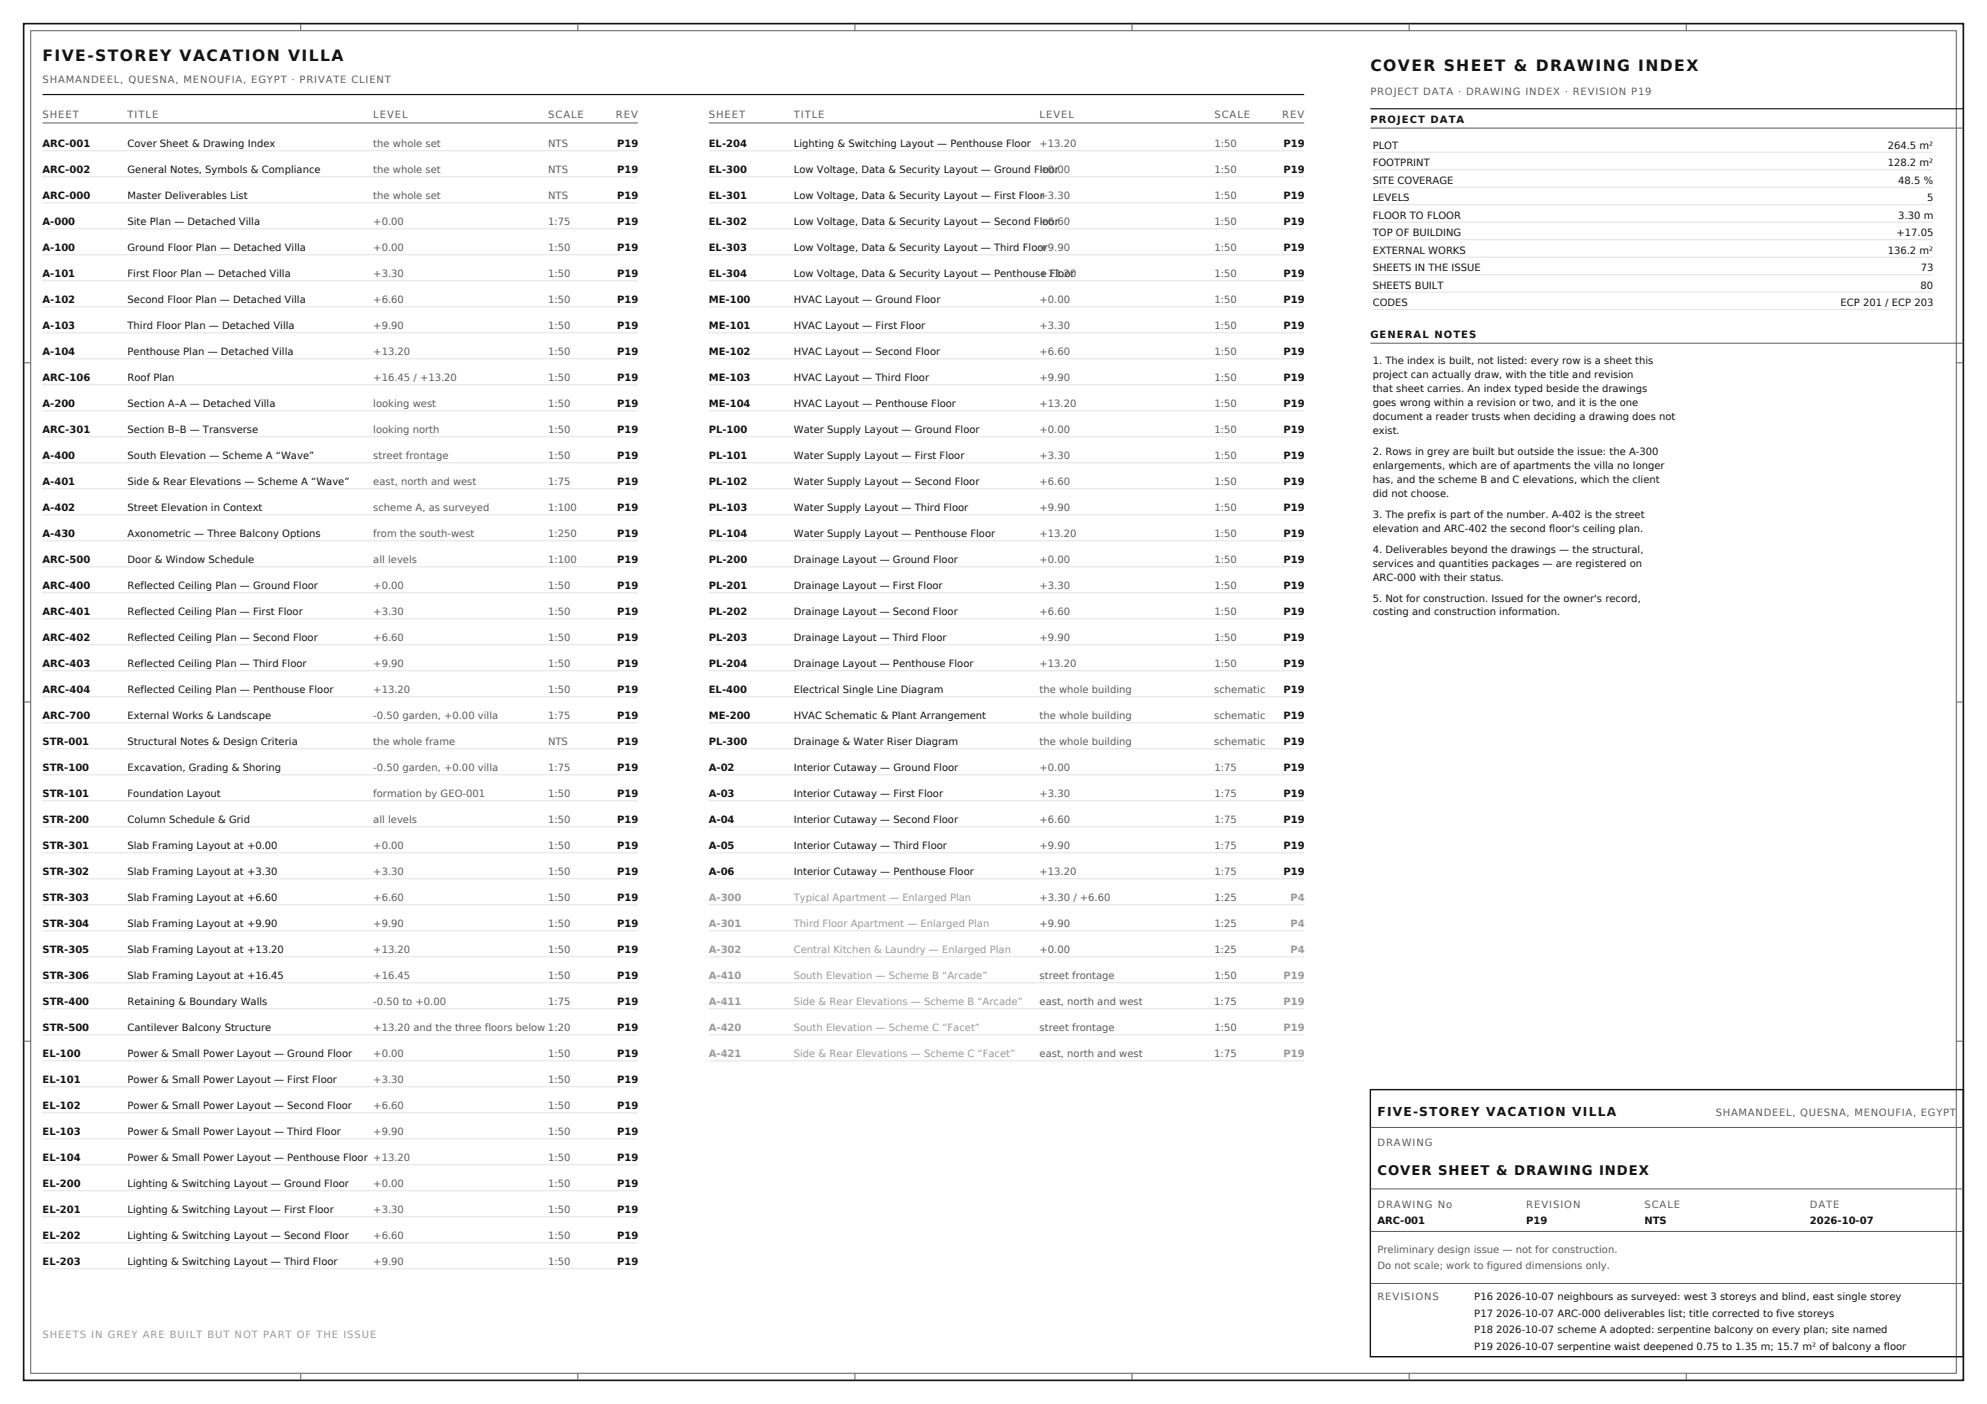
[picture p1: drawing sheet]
<svg xmlns="http://www.w3.org/2000/svg" width="841mm" height="594mm" viewBox="0 0 841 594" stroke-linecap="round" stroke-linejoin="round" font-family="sans-serif">
<defs><g id="words">
<g font-size="6.6" fill="#141414">
<text x="18" y="26">FIVE-STOREY VACATION VILLA</text>
<text x="580" y="30">COVER SHEET &amp; DRAWING INDEX</text>
</g>
<text font-size="5.6" fill="#141414" x="583" y="497">COVER SHEET &amp; DRAWING INDEX</text>
<text font-size="5.2" fill="#141414" x="583" y="472">FIVE-STOREY VACATION VILLA</text>
<g font-size="4.2" fill="#5d5d5d">
<text x="18" y="35">SHAMANDEEL, QUESNA, MENOUFIA, EGYPT · PRIVATE CLIENT</text>
<text x="580" y="40">PROJECT DATA · DRAWING INDEX · REVISION P19</text>
<text x="18" y="50">SHEET</text>
<text x="54" y="50">TITLE</text>
<text x="158" y="50">LEVEL</text>
<text x="232" y="50">SCALE</text>
<text x="260.7" y="50">REV</text>
<text x="300" y="50">SHEET</text>
<text x="336" y="50">TITLE</text>
<text x="440" y="50">LEVEL</text>
<text x="514" y="50">SCALE</text>
<text x="542.7" y="50">REV</text>
<text x="158" y="62">the whole set</text>
<text x="232" y="62">NTS</text>
<text x="440" y="62">+13.20</text>
<text x="514" y="62">1:50</text>
<text x="158" y="73">the whole set</text>
<text x="232" y="73">NTS</text>
<text x="440" y="73">+0.00</text>
<text x="514" y="73">1:50</text>
<text x="158" y="84">the whole set</text>
<text x="232" y="84">NTS</text>
<text x="514" y="84">1:50</text>
<text x="158" y="95">+0.00</text>
<text x="232" y="95">1:75</text>
<text x="440" y="95">+6.60</text>
<text x="514" y="95">1:50</text>
<text x="158" y="106">+0.00</text>
<text x="232" y="106">1:50</text>
<text x="440" y="106">+9.90</text>
<text x="514" y="106">1:50</text>
<text x="158" y="117">+3.30</text>
<text x="232" y="117">1:50</text>
<text x="440" y="117">+13.20</text>
<text x="514" y="117">1:50</text>
<text x="158" y="128">+6.60</text>
<text x="232" y="128">1:50</text>
<text x="440" y="128">+0.00</text>
<text x="514" y="128">1:50</text>
<text x="158" y="139">+9.90</text>
<text x="232" y="139">1:50</text>
<text x="440" y="139">+3.30</text>
<text x="514" y="139">1:50</text>
<text x="158" y="150">+13.20</text>
<text x="232" y="150">1:50</text>
<text x="440" y="150">+6.60</text>
<text x="514" y="150">1:50</text>
<text x="158" y="161">+16.45 / +13.20</text>
<text x="232" y="161">1:50</text>
<text x="440" y="161">+9.90</text>
<text x="514" y="161">1:50</text>
<text x="158" y="172">looking west</text>
<text x="232" y="172">1:50</text>
<text x="440" y="172">+13.20</text>
<text x="514" y="172">1:50</text>
<text x="158" y="183">looking north</text>
<text x="232" y="183">1:50</text>
<text x="440" y="183">+0.00</text>
<text x="514" y="183">1:50</text>
<text x="158" y="194">street frontage</text>
<text x="232" y="194">1:50</text>
<text x="440" y="194">+3.30</text>
<text x="514" y="194">1:50</text>
<text x="158" y="205">east, north and west</text>
<text x="232" y="205">1:75</text>
<text x="440" y="205">+6.60</text>
<text x="514" y="205">1:50</text>
<text x="158" y="216">scheme A, as surveyed</text>
<text x="232" y="216">1:100</text>
<text x="440" y="216">+9.90</text>
<text x="514" y="216">1:50</text>
<text x="158" y="227">from the south-west</text>
<text x="232" y="227">1:250</text>
<text x="440" y="227">+13.20</text>
<text x="514" y="227">1:50</text>
<text x="158" y="238">all levels</text>
<text x="232" y="238">1:100</text>
<text x="440" y="238">+0.00</text>
<text x="514" y="238">1:50</text>
<text x="158" y="249">+0.00</text>
<text x="232" y="249">1:50</text>
<text x="440" y="249">+3.30</text>
<text x="514" y="249">1:50</text>
<text x="158" y="260">+3.30</text>
<text x="232" y="260">1:50</text>
<text x="440" y="260">+6.60</text>
<text x="514" y="260">1:50</text>
<text x="158" y="271">+6.60</text>
<text x="232" y="271">1:50</text>
<text x="440" y="271">+9.90</text>
<text x="514" y="271">1:50</text>
<text x="158" y="282">+9.90</text>
<text x="232" y="282">1:50</text>
<text x="440" y="282">+13.20</text>
<text x="514" y="282">1:50</text>
<text x="158" y="293">+13.20</text>
<text x="232" y="293">1:50</text>
<text x="440" y="293">the whole building</text>
<text x="514" y="293">schematic</text>
<text x="158" y="304">-0.50 garden, +0.00 villa</text>
<text x="231.9" y="304">1:75</text>
<text x="440" y="304">the whole building</text>
<text x="514" y="304">schematic</text>
<text x="158" y="315">the whole frame</text>
<text x="232" y="315">NTS</text>
<text x="440" y="315">the whole building</text>
<text x="514" y="315">schematic</text>
<text x="158" y="326">-0.50 garden, +0.00 villa</text>
<text x="231.9" y="326">1:75</text>
<text x="440" y="326">+0.00</text>
<text x="514" y="326">1:75</text>
<text x="158" y="337">formation by GEO-001</text>
<text x="232" y="337">1:50</text>
<text x="440" y="337">+3.30</text>
<text x="514" y="337">1:75</text>
<text x="158" y="348">all levels</text>
<text x="232" y="348">1:50</text>
<text x="440" y="348">+6.60</text>
<text x="514" y="348">1:75</text>
<text x="158" y="359">+0.00</text>
<text x="232" y="359">1:50</text>
<text x="440" y="359">+9.90</text>
<text x="514" y="359">1:75</text>
<text x="158" y="370">+3.30</text>
<text x="232" y="370">1:50</text>
<text x="440" y="370">+13.20</text>
<text x="514" y="370">1:75</text>
<text x="158" y="381">+6.60</text>
<text x="232" y="381">1:50</text>
<text x="440" y="381">+3.30 / +6.60</text>
<text x="514" y="381">1:25</text>
<text x="158" y="392">+9.90</text>
<text x="232" y="392">1:50</text>
<text x="440" y="392">+9.90</text>
<text x="514" y="392">1:25</text>
<text x="158" y="403">+13.20</text>
<text x="232" y="403">1:50</text>
<text x="440" y="403">+0.00</text>
<text x="514" y="403">1:25</text>
<text x="158" y="414">+16.45</text>
<text x="232" y="414">1:50</text>
<text x="440" y="414">street frontage</text>
<text x="514" y="414">1:50</text>
<text x="158" y="425">-0.50 to +0.00</text>
<text x="232" y="425">1:75</text>
<text x="440" y="425">east, north and west</text>
<text x="514" y="425">1:75</text>
<text x="158" y="436">+13.20 and the three floors below 1:20</text>
<text x="440" y="436">street frontage</text>
<text x="514" y="436">1:50</text>
<text x="158" y="447">+0.00</text>
<text x="232" y="447">1:50</text>
<text x="440" y="447">east, north and west</text>
<text x="514" y="447">1:75</text>
<text x="158" y="458">+3.30</text>
<text x="232" y="458">1:50</text>
<text x="158" y="469">+6.60</text>
<text x="232" y="469">1:50</text>
<text x="726.2" y="472">SHAMANDEEL, QUESNA, MENOUFIA, EGYPT</text>
<text x="158" y="480">+9.90</text>
<text x="232" y="480">1:50</text>
<text x="583" y="485">DRAWING</text>
<text x="232" y="491">1:50</text>
<text x="158" y="502">+0.00</text>
<text x="232" y="502">1:50</text>
<text x="158" y="513">+3.30</text>
<text x="232" y="513">1:50</text>
<text x="583" y="511">DRAWING No</text>
<text x="646" y="511">REVISION</text>
<text x="696" y="511">SCALE</text>
<text x="766" y="511">DATE</text>
<text x="158" y="524">+6.60</text>
<text x="232" y="524">1:50</text>
<text x="583" y="530">Preliminary design issue — not for construction.</text>
<text x="158" y="535">+9.90</text>
<text x="232" y="535">1:50</text>
<text x="583" y="537">Do not scale; work to figured dimensions only.</text>
<text x="583" y="550">REVISIONS</text>
</g>
<g font-size="4.2" fill="#141414">
<text x="580" y="52">PROJECT DATA</text>
<text x="18" y="62">ARC-001</text>
<text x="54" y="62">Cover Sheet &amp; Drawing Index</text>
<text x="261.3" y="62">P19</text>
<text x="300" y="62">EL-204</text>
<text x="336" y="62">Lighting &amp; Switching Layout — Penthouse Floor</text>
<text x="543.3" y="62">P19</text>
<text x="581" y="63">PLOT</text>
<text x="799" y="63">264.5 m²</text>
<text x="581" y="70.4">FOOTPRINT</text>
<text x="799" y="70.4">128.2 m²</text>
<text x="18" y="73">ARC-002</text>
<text x="54" y="73">General Notes, Symbols &amp; Compliance</text>
<text x="261.3" y="73">P19</text>
<text x="300" y="73">EL-300</text>
<text x="336" y="73">Low Voltage, Data &amp; Security Layout — Ground Floor</text>
<text x="543.3" y="73">P19</text>
<text x="581" y="77.8">SITE COVERAGE</text>
<text x="803.4" y="77.8">48.5 %</text>
<text x="18" y="84">ARC-000</text>
<text x="54" y="84">Master Deliverables List</text>
<text x="261.3" y="84">P19</text>
<text x="300" y="84">EL-301</text>
<text x="336" y="84">Low Voltage, Data &amp; Security Layout — First Floor+3.30</text>
<text x="543.3" y="84">P19</text>
<text x="581" y="85.2">LEVELS</text>
<text x="815.7" y="85.2">5</text>
<text x="18" y="95">A-000</text>
<text x="54" y="95">Site Plan — Detached Villa</text>
<text x="261.3" y="95">P19</text>
<text x="300" y="95">EL-302</text>
<text x="336" y="95">Low Voltage, Data &amp; Security Layout — Second Floor</text>
<text x="543.3" y="95">P19</text>
<text x="581" y="92.6">FLOOR TO FLOOR</text>
<text x="803.5" y="92.6">3.30 m</text>
<text x="581" y="100">TOP OF BUILDING</text>
<text x="802.7" y="100">+17.05</text>
<text x="18" y="106">A-100</text>
<text x="54" y="106">Ground Floor Plan — Detached Villa</text>
<text x="261.3" y="106">P19</text>
<text x="300" y="106">EL-303</text>
<text x="336" y="106">Low Voltage, Data &amp; Security Layout — Third Floor</text>
<text x="543.3" y="106">P19</text>
<text x="581" y="107.4">EXTERNAL WORKS</text>
<text x="799" y="107.4">136.2 m²</text>
<text x="18" y="117">A-101</text>
<text x="54" y="117">First Floor Plan — Detached Villa</text>
<text x="261.3" y="117">P19</text>
<text x="300" y="117">EL-304</text>
<text x="336" y="117">Low Voltage, Data &amp; Security Layout — Penthouse Floor</text>
<text x="543.3" y="117">P19</text>
<text x="581" y="114.8">SHEETS IN THE ISSUE</text>
<text x="813" y="114.8">73</text>
<text x="581" y="122.2">SHEETS BUILT</text>
<text x="812.9" y="122.2">80</text>
<text x="18" y="128">A-102</text>
<text x="54" y="128">Second Floor Plan — Detached Villa</text>
<text x="261.3" y="128">P19</text>
<text x="300" y="128">ME-100</text>
<text x="336" y="128">HVAC Layout — Ground Floor</text>
<text x="543.3" y="128">P19</text>
<text x="581" y="129.6">CODES</text>
<text x="779" y="129.6">ECP 201 / ECP 203</text>
<text x="18" y="139">A-103</text>
<text x="54" y="139">Third Floor Plan — Detached Villa</text>
<text x="261.3" y="139">P19</text>
<text x="300" y="139">ME-101</text>
<text x="336" y="139">HVAC Layout — First Floor</text>
<text x="543.3" y="139">P19</text>
<text x="580" y="143">GENERAL NOTES</text>
<text x="18" y="150">A-104</text>
<text x="54" y="150">Penthouse Plan — Detached Villa</text>
<text x="261.3" y="150">P19</text>
<text x="300" y="150">ME-102</text>
<text x="336" y="150">HVAC Layout — Second Floor</text>
<text x="543.3" y="150">P19</text>
<text x="581" y="154">1. The index is built, not listed: every row is a sheet this</text>
<text x="18" y="161">ARC-106</text>
<text x="54" y="161">Roof Plan</text>
<text x="261.3" y="161">P19</text>
<text x="300" y="161">ME-103</text>
<text x="336" y="161">HVAC Layout — Third Floor</text>
<text x="543.3" y="161">P19</text>
<text x="581" y="159.9">project can actually draw, with the title and revision</text>
<text x="581" y="165.8">that sheet carries. An index typed beside the drawings</text>
<text x="18" y="172">A-200</text>
<text x="54" y="172">Section A–A — Detached Villa</text>
<text x="261.3" y="172">P19</text>
<text x="300" y="172">ME-104</text>
<text x="336" y="172">HVAC Layout — Penthouse Floor</text>
<text x="543.3" y="172">P19</text>
<text x="581" y="171.7">goes wrong within a revision or two, and it is the one</text>
<text x="581" y="177.6">document a reader trusts when deciding a drawing does not</text>
<text x="18" y="183">ARC-301</text>
<text x="54" y="183">Section B–B — Transverse</text>
<text x="261.3" y="183">P19</text>
<text x="300" y="183">PL-100</text>
<text x="336" y="183">Water Supply Layout — Ground Floor</text>
<text x="543.3" y="183">P19</text>
<text x="581" y="183.5">exist.</text>
<text x="18" y="194">A-400</text>
<text x="54" y="194">South Elevation — Scheme A “Wave”</text>
<text x="261.3" y="194">P19</text>
<text x="300" y="194">PL-101</text>
<text x="336" y="194">Water Supply Layout — First Floor</text>
<text x="543.3" y="194">P19</text>
<text x="581" y="192.4">2. Rows in grey are built but outside the issue: the A-300</text>
<text x="581" y="198.3">enlargements, which are of apartments the villa no longer</text>
<text x="18" y="205">A-401</text>
<text x="54" y="205">Side &amp; Rear Elevations — Scheme A “Wave”</text>
<text x="261.3" y="205">P19</text>
<text x="300" y="205">PL-102</text>
<text x="336" y="205">Water Supply Layout — Second Floor</text>
<text x="543.3" y="205">P19</text>
<text x="581" y="204.2">has, and the scheme B and C elevations, which the client</text>
<text x="581" y="210.1">did not choose.</text>
<text x="18" y="216">A-402</text>
<text x="54" y="216">Street Elevation in Context</text>
<text x="261.3" y="216">P19</text>
<text x="300" y="216">PL-103</text>
<text x="336" y="216">Water Supply Layout — Third Floor</text>
<text x="543.3" y="216">P19</text>
<text x="581" y="219">3. The prefix is part of the number. A-402 is the street</text>
<text x="18" y="227">A-430</text>
<text x="54" y="227">Axonometric — Three Balcony Options</text>
<text x="261.3" y="227">P19</text>
<text x="300" y="227">PL-104</text>
<text x="336" y="227">Water Supply Layout — Penthouse Floor</text>
<text x="543.3" y="227">P19</text>
<text x="581" y="224.9">elevation and ARC-402 the second floor's ceiling plan.</text>
<text x="581" y="233.8">4. Deliverables beyond the drawings — the structural,</text>
<text x="18" y="238">ARC-500</text>
<text x="54" y="238">Door &amp; Window Schedule</text>
<text x="261.3" y="238">P19</text>
<text x="300" y="238">PL-200</text>
<text x="336" y="238">Drainage Layout — Ground Floor</text>
<text x="543.3" y="238">P19</text>
<text x="581" y="239.7">services and quantities packages — are registered on</text>
<text x="581" y="245.6">ARC-000 with their status.</text>
<text x="18" y="249">ARC-400</text>
<text x="54" y="249">Reflected Ceiling Plan — Ground Floor</text>
<text x="261.3" y="249">P19</text>
<text x="300" y="249">PL-201</text>
<text x="336" y="249">Drainage Layout — First Floor</text>
<text x="543.3" y="249">P19</text>
<text x="581" y="254.5">5. Not for construction. Issued for the owner's record,</text>
<text x="18" y="260">ARC-401</text>
<text x="54" y="260">Reflected Ceiling Plan — First Floor</text>
<text x="261.3" y="260">P19</text>
<text x="300" y="260">PL-202</text>
<text x="336" y="260">Drainage Layout — Second Floor</text>
<text x="543.3" y="260">P19</text>
<text x="581" y="260.4">costing and construction information.</text>
<text x="18" y="271">ARC-402</text>
<text x="54" y="271">Reflected Ceiling Plan — Second Floor</text>
<text x="261.3" y="271">P19</text>
<text x="300" y="271">PL-203</text>
<text x="336" y="271">Drainage Layout — Third Floor</text>
<text x="543.3" y="271">P19</text>
<text x="18" y="282">ARC-403</text>
<text x="54" y="282">Reflected Ceiling Plan — Third Floor</text>
<text x="261.3" y="282">P19</text>
<text x="300" y="282">PL-204</text>
<text x="336" y="282">Drainage Layout — Penthouse Floor</text>
<text x="543.3" y="282">P19</text>
<text x="18" y="293">ARC-404</text>
<text x="54" y="293">Reflected Ceiling Plan — Penthouse Floor</text>
<text x="261.3" y="293">P19</text>
<text x="300" y="293">EL-400</text>
<text x="336" y="293">Electrical Single Line Diagram</text>
<text x="543.3" y="293">P19</text>
<text x="18" y="304">ARC-700</text>
<text x="54" y="304">External Works &amp; Landscape</text>
<text x="261.3" y="304">P19</text>
<text x="300" y="304">ME-200</text>
<text x="336" y="304">HVAC Schematic &amp; Plant Arrangement</text>
<text x="543.3" y="304">P19</text>
<text x="18" y="315">STR-001</text>
<text x="54" y="315">Structural Notes &amp; Design Criteria</text>
<text x="261.3" y="315">P19</text>
<text x="300" y="315">PL-300</text>
<text x="336" y="315">Drainage &amp; Water Riser Diagram</text>
<text x="543.3" y="315">P19</text>
<text x="18" y="326">STR-100</text>
<text x="54" y="326">Excavation, Grading &amp; Shoring</text>
<text x="261.3" y="326">P19</text>
<text x="300" y="326">A-02</text>
<text x="336" y="326">Interior Cutaway — Ground Floor</text>
<text x="543.3" y="326">P19</text>
<text x="18" y="337">STR-101</text>
<text x="54" y="337">Foundation Layout</text>
<text x="261.3" y="337">P19</text>
<text x="300" y="337">A-03</text>
<text x="336" y="337">Interior Cutaway — First Floor</text>
<text x="543.3" y="337">P19</text>
<text x="18" y="348">STR-200</text>
<text x="54" y="348">Column Schedule &amp; Grid</text>
<text x="261.3" y="348">P19</text>
<text x="300" y="348">A-04</text>
<text x="336" y="348">Interior Cutaway — Second Floor</text>
<text x="543.3" y="348">P19</text>
<text x="18" y="359">STR-301</text>
<text x="54" y="359">Slab Framing Layout at +0.00</text>
<text x="261.3" y="359">P19</text>
<text x="300" y="359">A-05</text>
<text x="336" y="359">Interior Cutaway — Third Floor</text>
<text x="543.3" y="359">P19</text>
<text x="18" y="370">STR-302</text>
<text x="54" y="370">Slab Framing Layout at +3.30</text>
<text x="261.3" y="370">P19</text>
<text x="300" y="370">A-06</text>
<text x="336" y="370">Interior Cutaway — Penthouse Floor</text>
<text x="543.3" y="370">P19</text>
<text x="18" y="381">STR-303</text>
<text x="54" y="381">Slab Framing Layout at +6.60</text>
<text x="261.3" y="381">P19</text>
<text x="18" y="392">STR-304</text>
<text x="54" y="392">Slab Framing Layout at +9.90</text>
<text x="261.3" y="392">P19</text>
<text x="18" y="403">STR-305</text>
<text x="54" y="403">Slab Framing Layout at +13.20</text>
<text x="261.3" y="403">P19</text>
<text x="18" y="414">STR-306</text>
<text x="54" y="414">Slab Framing Layout at +16.45</text>
<text x="261.3" y="414">P19</text>
<text x="18" y="425">STR-400</text>
<text x="54" y="425">Retaining &amp; Boundary Walls</text>
<text x="261.3" y="425">P19</text>
<text x="18" y="436">STR-500</text>
<text x="54" y="436">Cantilever Balcony Structure</text>
<text x="261.3" y="436">P19</text>
<text x="18" y="447">EL-100</text>
<text x="54" y="447">Power &amp; Small Power Layout — Ground Floor</text>
<text x="261.3" y="447">P19</text>
<text x="18" y="458">EL-101</text>
<text x="54" y="458">Power &amp; Small Power Layout — First Floor</text>
<text x="261.3" y="458">P19</text>
<text x="18" y="469">EL-102</text>
<text x="54" y="469">Power &amp; Small Power Layout — Second Floor</text>
<text x="261.3" y="469">P19</text>
<text x="18" y="480">EL-103</text>
<text x="54" y="480">Power &amp; Small Power Layout — Third Floor</text>
<text x="261.3" y="480">P19</text>
<text x="18" y="491">EL-104</text>
<text x="54" y="491">Power &amp; Small Power Layout — Penthouse Floor +13.20</text>
<text x="261.3" y="491">P19</text>
<text x="18" y="502">EL-200</text>
<text x="54" y="502">Lighting &amp; Switching Layout — Ground Floor</text>
<text x="261.3" y="502">P19</text>
<text x="18" y="513">EL-201</text>
<text x="54" y="513">Lighting &amp; Switching Layout — First Floor</text>
<text x="261.3" y="513">P19</text>
<text x="583" y="518">ARC-001</text>
<text x="646" y="518">P19</text>
<text x="696" y="518">NTS</text>
<text x="766" y="518">2026-10-07</text>
<text x="18" y="524">EL-202</text>
<text x="54" y="524">Lighting &amp; Switching Layout — Second Floor</text>
<text x="261.3" y="524">P19</text>
<text x="18" y="535">EL-203</text>
<text x="54" y="535">Lighting &amp; Switching Layout — Third Floor</text>
<text x="261.3" y="535">P19</text>
<text x="624" y="550">P16 2026-10-07 neighbours as surveyed: west 3 storeys and blind, east single storey</text>
<text x="624" y="557">P17 2026-10-07 ARC-000 deliverables list; title corrected to five storeys</text>
<text x="624" y="564">P18 2026-10-07 scheme A adopted: serpentine balcony on every plan; site named</text>
<text x="624" y="571">P19 2026-10-07 serpentine waist deepened 0.75 to 1.35 m; 15.7 m² of balcony a floor</text>
</g>
<g font-size="4.2" fill="#9a9a9a">
<text x="300" y="381">A-300</text>
<text x="336" y="381">Typical Apartment — Enlarged Plan</text>
<text x="546.1" y="381">P4</text>
<text x="300" y="392">A-301</text>
<text x="336" y="392">Third Floor Apartment — Enlarged Plan</text>
<text x="546.1" y="392">P4</text>
<text x="300" y="403">A-302</text>
<text x="336" y="403">Central Kitchen &amp; Laundry — Enlarged Plan</text>
<text x="546.1" y="403">P4</text>
<text x="300" y="414">A-410</text>
<text x="336" y="414">South Elevation — Scheme B “Arcade”</text>
<text x="543.3" y="414">P19</text>
<text x="300" y="425">A-411</text>
<text x="336" y="425">Side &amp; Rear Elevations — Scheme B “Arcade”</text>
<text x="543.3" y="425">P19</text>
<text x="300" y="436">A-420</text>
<text x="336" y="436">South Elevation — Scheme C “Facet”</text>
<text x="543.3" y="436">P19</text>
<text x="300" y="447">A-421</text>
<text x="336" y="447">Side &amp; Rear Elevations — Scheme C “Facet”</text>
<text x="543.3" y="447">P19</text>
<text x="18" y="566">SHEETS IN GREY ARE BUILT BUT NOT PART OF THE ISSUE</text>
</g>
</g></defs>
<path d="M10 10h821v574h-821z" fill="none" stroke="#141414" stroke-width=".7" stroke-linecap="butt"/>
<g fill="none" stroke="#5d5d5d" stroke-width=".42">
<path d="M13 13h815v568h-815zM127.3 10v3M244.6 10v3M361.9 10v3M479.1 10v3M596.4 10v3M713.7 10v3M18 52h252M300 52h252M580 54.2h251M10 153.5h3M580 145.2h251"/>
<path d="M828 153.5h3M10 297h3M828 297h3M10 440.5h3M828 440.5h3M580 477h251M580 503h251M580 521h251M580 543h251M127.3 581v3M244.6 581v3M361.9 581v3"/>
<path d="M479.1 581v3M596.4 581v3M713.7 581v3"/>
</g>
<path d="M18 40h534M580 46h251" fill="none" stroke="#141414" stroke-width=".5"/>
<g fill="none" stroke="#e2e2e2" stroke-width=".42">
<path d="M18 63.8h252M18 74.8h252M300 63.8h252M300 74.8h252M581 64.4h237M581 71.8h237M581 79.2h237M18 85.8h252M18 96.8h252M300 85.8h252M300 96.8h252M581 86.6h237"/>
<path d="M581 94h237M18 107.8h252M18 118.8h252M300 107.8h252M300 118.8h252M581 101.4h237M581 108.8h237M581 116.2h237M18 129.8h252M300 129.8h252M581 123.6h237M581 131h237"/>
<path d="M18 140.8h252M18 151.8h252M300 140.8h252M300 151.8h252M18 162.8h252M18 173.8h252M300 162.8h252M300 173.8h252M18 184.8h252M18 195.8h252M300 184.8h252M300 195.8h252"/>
<path d="M18 206.8h252M18 217.8h252M300 206.8h252M300 217.8h252M18 228.8h252M18 239.8h252M300 228.8h252M300 239.8h252M18 250.8h252M300 250.8h252M18 261.8h252M18 272.8h252"/>
<path d="M300 261.8h252M300 272.8h252M18 283.8h252M18 294.8h252M300 283.8h252M300 294.8h252M18 305.8h252M18 316.8h252M300 305.8h252M300 316.8h252M18 327.8h252M18 338.8h252"/>
<path d="M300 327.8h252M300 338.8h252M18 349.8h252M300 349.8h252M18 360.8h252M18 371.8h252M300 360.8h252M300 371.8h252M18 382.8h252M18 393.8h252M300 382.8h252M300 393.8h252"/>
<path d="M18 404.8h252M18 415.8h252M300 404.8h252M300 415.8h252M18 426.8h252M18 437.8h252M300 426.8h252M300 437.8h252M18 448.8h252M18 459.8h252M300 448.8h252M18 470.8h252"/>
<path d="M18 481.8h252M18 492.8h252M18 503.8h252M18 514.8h252M18 525.8h252M18 536.8h252"/>
</g>
<path d="M580 461h251v113h-251z" fill="none" stroke="#141414" stroke-width=".6"/>
<use href="#words"/>
</svg>
